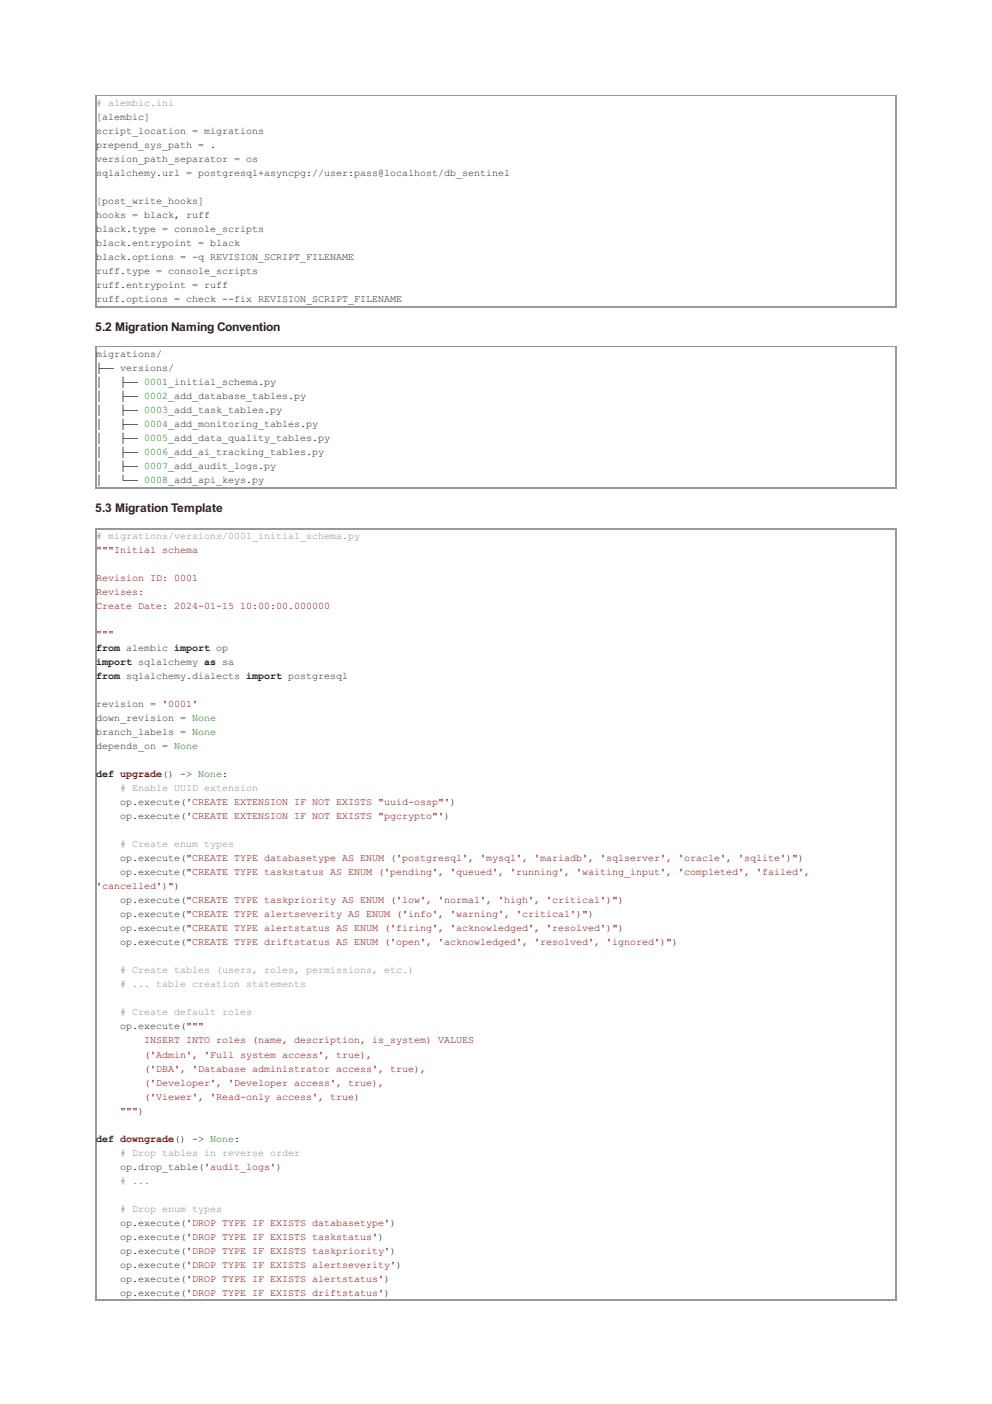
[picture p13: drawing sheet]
<svg xmlns="http://www.w3.org/2000/svg" width="210mm" height="297mm" viewBox="0 0 210 297" stroke-linecap="round" stroke-linejoin="round" font-family="sans-serif">
<defs><g id="words">
<g font-size="2.5" fill="#222">
<text x="20.1" y="70.1">5.2 Migration Naming Convention</text>
<text x="20.1" y="108.4">5.3 Migration Template</text>
</g>
<g font-size="2.1" fill="#888">
<text x="20.3" y="22.4"># alembic.ini</text>
<text x="20.3" y="114.1"># migrations/versions/0001_initial_schema.py</text>
<text x="25.4" y="167.4"># Enable UUID extension</text>
<text x="25.4" y="179.3"># Create enum types</text>
<text x="25.4" y="206"># Create tables (users, roles, permissions, etc.)</text>
<text x="25.4" y="208.9"># ... table creation statements</text>
<text x="25.4" y="214.8"># Create default roles</text>
<text x="25.4" y="244.5"># Drop tables in reverse order</text>
<text x="25.4" y="250.4"># ...</text>
<text x="25.4" y="256.3"># Drop enum types</text>
</g>
<g font-size="2.1" fill="#222">
<text x="20.3" y="25.4">[alembic]</text>
<text x="20.3" y="28.4">script_location = migrations</text>
<text x="20.3" y="31.3">prepend_sys_path = .</text>
<text x="20.3" y="34.3">version_path_separator = os</text>
<text x="20.3" y="37.3">sqlalchemy.url = postgresql+asyncpg://user:pass@localhost/db_sentinel</text>
<text x="20.3" y="43.2">[post_write_hooks]</text>
<text x="20.3" y="46.1">hooks = black, ruff</text>
<text x="20.3" y="49.1">black.type = console_scripts</text>
<text x="20.3" y="52.1">black.entrypoint = black</text>
<text x="20.3" y="55">black.options = -q REVISION_SCRIPT_FILENAME</text>
<text x="20.3" y="58">ruff.type = console_scripts</text>
<text x="20.3" y="61">ruff.entrypoint = ruff</text>
<text x="20.3" y="63.9">ruff.options = check --fix REVISION_SCRIPT_FILENAME</text>
<text x="20.3" y="75.6">migrations/</text>
<text x="20.3" y="78.5">├── versions/</text>
<text x="20.3" y="81.5">│</text>
<text x="25.4" y="81.5">├── 0001_initial_schema.py</text>
<text x="20.3" y="84.5">│</text>
<text x="20.3" y="87.4">│</text>
<text x="25.4" y="84.5">├── 0002_add_database_tables.py</text>
<text x="25.4" y="87.4">├── 0003_add_task_tables.py</text>
<text x="20.3" y="90.4">│</text>
<text x="20.3" y="93.3">│</text>
<text x="25.4" y="90.4">├── 0004_add_monitoring_tables.py</text>
<text x="25.4" y="93.3">├── 0005_add_data_quality_tables.py</text>
<text x="20.3" y="96.3">│</text>
<text x="20.3" y="99.3">│</text>
<text x="25.4" y="96.3">├── 0006_add_ai_tracking_tables.py</text>
<text x="25.4" y="99.3">├── 0007_add_audit_logs.py</text>
<text x="20.3" y="102.2">│</text>
<text x="25.4" y="102.2">└── 0008_add_api_keys.py</text>
<text x="20.3" y="137.8">from alembic import op</text>
<text x="20.3" y="140.8">import sqlalchemy as sa</text>
<text x="20.3" y="143.7">from sqlalchemy.dialects import postgresql</text>
<text x="20.3" y="149.6">revision = '0001'</text>
<text x="20.3" y="152.6">down_revision = None</text>
<text x="20.3" y="155.6">branch_labels = None</text>
<text x="20.3" y="158.5">depends_on = None</text>
<text x="20.3" y="164.5">def upgrade() -&gt; None:</text>
<text x="25.4" y="170.4">op.execute('CREATE EXTENSION IF NOT EXISTS &quot;uuid-ossp&quot;')</text>
<text x="25.4" y="173.4">op.execute('CREATE EXTENSION IF NOT EXISTS &quot;pgcrypto&quot;')</text>
<text x="25.4" y="182.2">op.execute(&quot;CREATE TYPE databasetype AS ENUM ('postgresql', 'mysql', 'mariadb', 'sqlserver', 'oracle', 'sqlite')&quot;)</text>
<text x="25.4" y="185.2">op.execute(&quot;CREATE TYPE taskstatus AS ENUM ('pending', 'queued', 'running', 'waiting_input', 'completed', 'failed',</text>
<text x="25.4" y="191.1">op.execute(&quot;CREATE TYPE taskpriority AS ENUM ('low', 'normal', 'high', 'critical')&quot;)</text>
<text x="25.4" y="194.1">op.execute(&quot;CREATE TYPE alertseverity AS ENUM ('info', 'warning', 'critical')&quot;)</text>
<text x="25.4" y="197.1">op.execute(&quot;CREATE TYPE alertstatus AS ENUM ('firing', 'acknowledged', 'resolved')&quot;)</text>
<text x="25.4" y="200">op.execute(&quot;CREATE TYPE driftstatus AS ENUM ('open', 'acknowledged', 'resolved', 'ignored')&quot;)</text>
<text x="25.4" y="217.8">op.execute(&quot;&quot;&quot;</text>
<text x="20.3" y="241.5">def downgrade() -&gt; None:</text>
<text x="25.4" y="247.4">op.drop_table('audit_logs')</text>
<text x="25.4" y="259.3">op.execute('DROP TYPE IF EXISTS databasetype')</text>
<text x="25.4" y="262.3">op.execute('DROP TYPE IF EXISTS taskstatus')</text>
<text x="25.4" y="265.2">op.execute('DROP TYPE IF EXISTS taskpriority')</text>
<text x="25.4" y="268.2">op.execute('DROP TYPE IF EXISTS alertseverity')</text>
<text x="25.4" y="271.1">op.execute('DROP TYPE IF EXISTS alertstatus')</text>
<text x="25.4" y="274.1">op.execute('DROP TYPE IF EXISTS driftstatus')</text>
</g>
<g font-size="2.1" fill="#800">
<text x="20.3" y="117.1">&quot;&quot;&quot;Initial schema</text>
<text x="20.3" y="123">Revision ID: 0001</text>
<text x="20.3" y="125.9">Revises:</text>
<text x="20.3" y="128.9">Create Date: 2024-01-15</text>
<text x="50.8" y="128.9">10:00:00.000000</text>
<text x="20.3" y="134.8">&quot;&quot;&quot;</text>
<text x="20.3" y="188.2">'cancelled')&quot;)</text>
<text x="30.5" y="220.8">INSERT INTO roles (name, description, is_system) VALUES</text>
<text x="30.5" y="223.7">('Admin', 'Full system access', true),</text>
<text x="30.5" y="226.7">('DBA', 'Database administrator access', true),</text>
<text x="30.5" y="229.7">('Developer', 'Developer access', true),</text>
<text x="30.5" y="232.6">('Viewer', 'Read-only access', true)</text>
<text x="25.4" y="235.6">&quot;&quot;&quot;)</text>
</g>
</g></defs>
<path d="M20.1 20.2h169.6M20.2 20.1v44.9M189.5 20.1v44.9M20.1 64.9h169.6M20.1 73.3h169.6M20.2 73.2v30.1M189.5 73.2v30.1M20.1 103.2h169.6M20.1 111.9h169.6M20.2 111.8v163.4M189.5 111.8v163.4M20.1 275.1h169.6" fill="none" stroke="#999" stroke-width=".21"/>
<use href="#words"/>
</svg>
